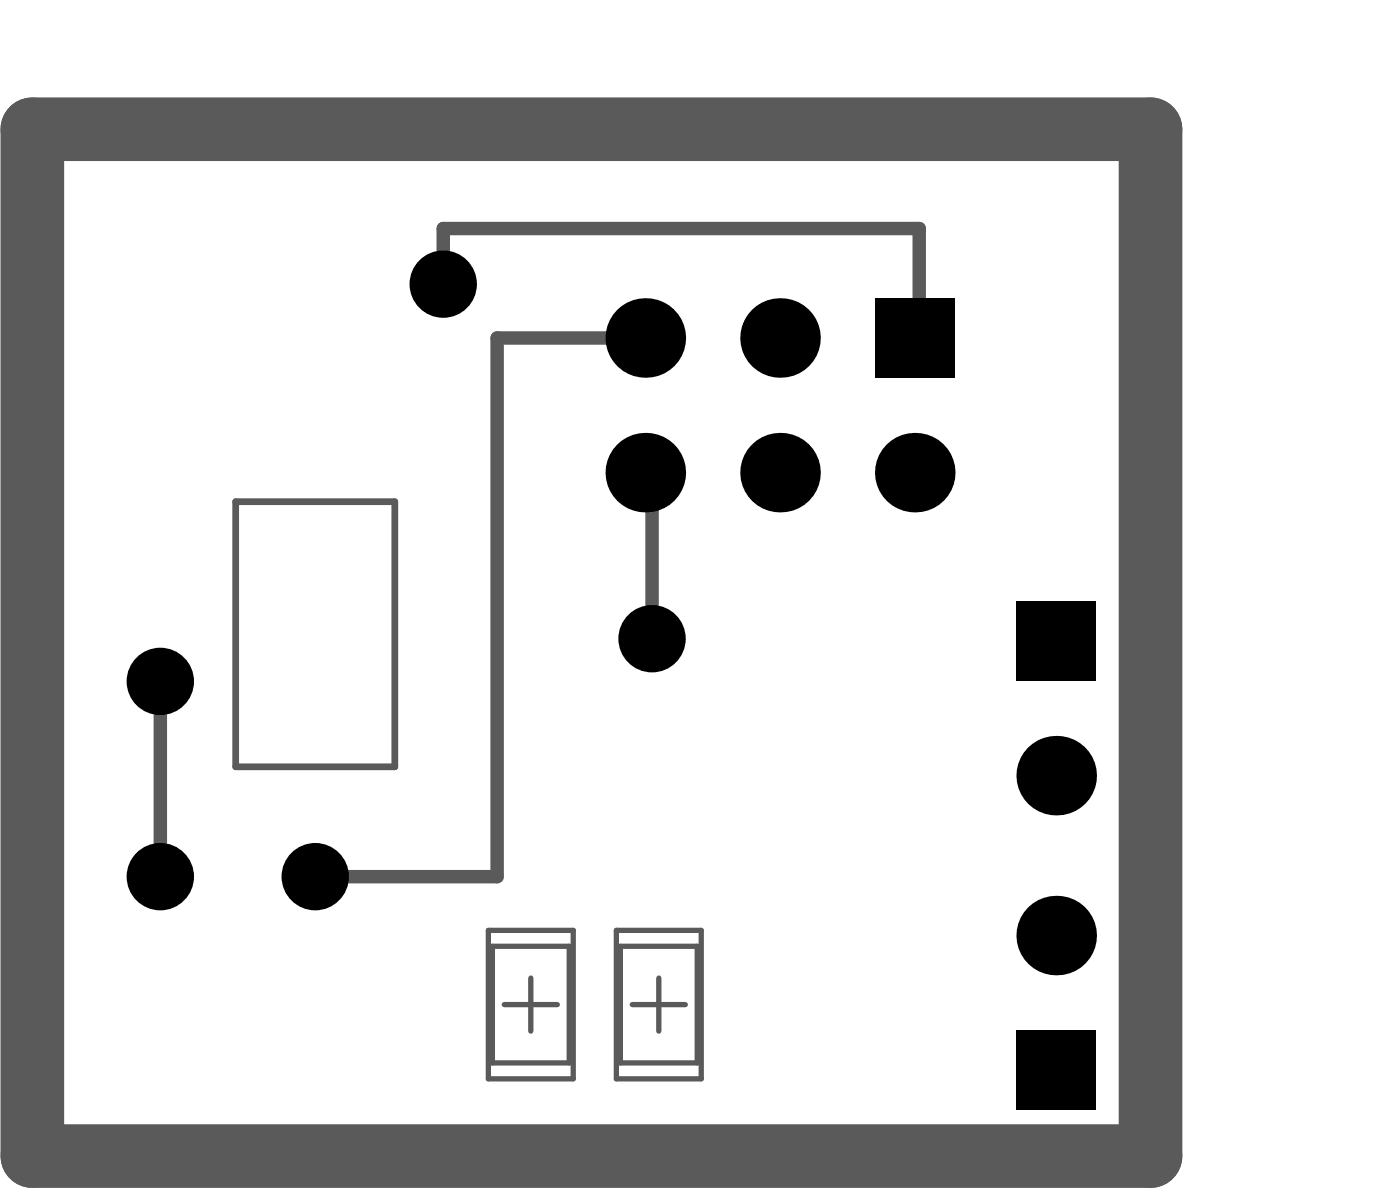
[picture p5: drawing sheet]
<svg xmlns="http://www.w3.org/2000/svg" width="88mm" height="75mm" viewBox="0 0 88 75" stroke-linecap="round" stroke-linejoin="round" font-family="sans-serif">
<path d="M30.6 58.4h5.4v9.3h-5.4zM30.9 59.4h4.8v7.3h-4.8zM38.7 58.4h5.3v9.3h-5.3zM38.9 59.4h4.8v7.3h-4.8zM31.6 63h3.4M33.3 61.4v3.3M39.7 63h3.3M41.3 61.4v3.3" fill="none" stroke="#5a5a5a" stroke-width=".33"/>
<path d="M2 8.1h70.2v64.4h-70.2z" fill="none" stroke="#5a5a5a" stroke-width="4"/>
<path d="M14.8 31.5h10v16.6h-10z" fill="none" stroke="#5a5a5a" stroke-width=".42"/>
<path d="M27.8 17.8v-3.5h29.9v6.9M40.8 30.1l-.3 .3 .4 .4v8.9M40.8 21.2h-9.6v33.8h-11.4M10.1 42.8v12.2" fill="none" stroke="#5a5a5a" stroke-width=".85"/>
<g fill="#000">
<circle cx="27.8" cy="17.8" r="2.11"/>
<circle cx="40.5" cy="29.7" r="2.5"/>
<circle cx="40.5" cy="21.2" r="2.5"/>
<circle cx="48.9" cy="29.7" r="2.5"/>
<circle cx="48.9" cy="21.2" r="2.5"/>
<circle cx="57.4" cy="29.7" r="2.5"/>
<circle cx="10.1" cy="42.8" r="2.11"/>
<circle cx="10.1" cy="55" r="2.11"/>
<circle cx="19.8" cy="55" r="2.11"/>
<circle cx="40.9" cy="40.1" r="2.11"/>
<circle cx="66.3" cy="58.7" r="2.5"/>
<circle cx="66.3" cy="48.7" r="2.5"/>
</g>
<g fill="#000">
<path d="M54.9 18.7h5v5h-5z" fill-rule="evenodd"/>
<path d="M63.8 37.7h5v5h-5z" fill-rule="evenodd"/>
<path d="M63.8 64.7h5v4.9h-5z" fill-rule="evenodd"/>
</g>
</svg>
